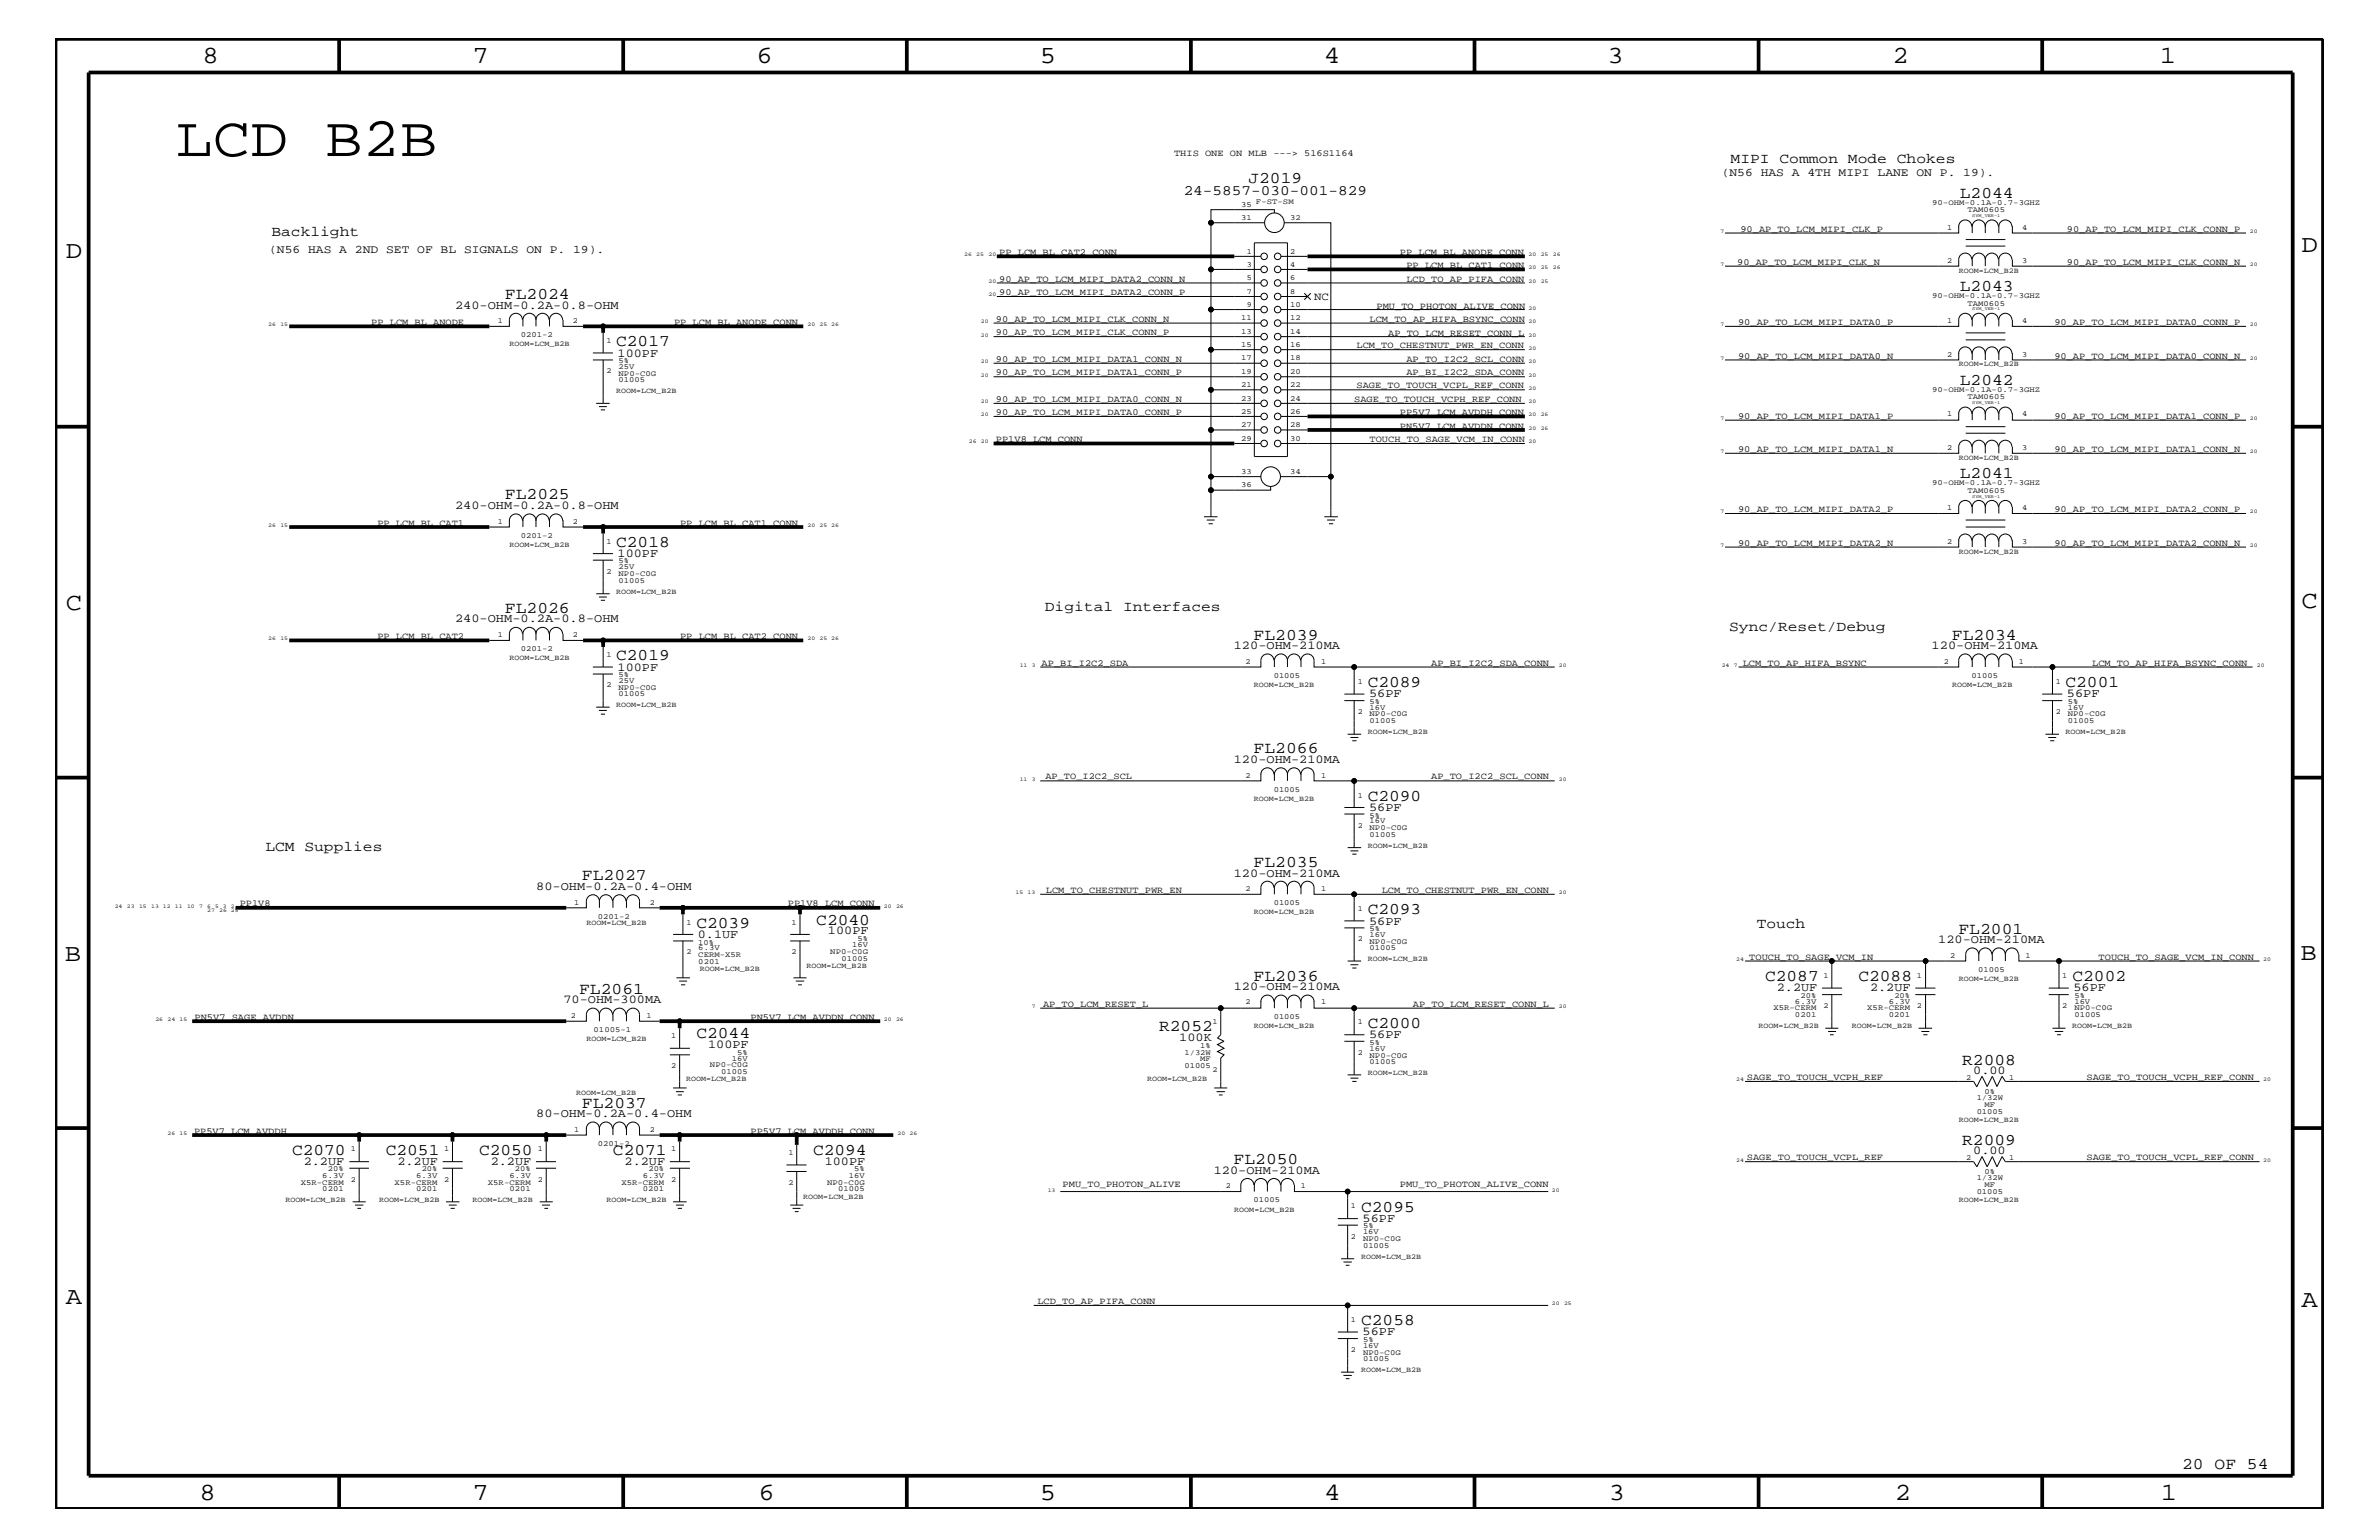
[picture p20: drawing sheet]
<svg xmlns="http://www.w3.org/2000/svg" width="432mm" height="279mm" viewBox="0 0 432 279" stroke-linecap="round" stroke-linejoin="round" font-family="sans-serif">
<defs><g id="words">
<text font-size="10.2" x="31.8" y="28.3">LCD B2B</text>
<g font-size="4.5">
<text x="36.7" y="11.5">8</text>
<text x="85.8" y="11.5">7</text>
<text x="137.3" y="11.5">6</text>
<text x="188.7" y="11.5">5</text>
<text x="240.3" y="11.5">4</text>
<text x="291.8" y="11.5">3</text>
<text x="343.5" y="11.5">2</text>
<text x="392" y="11.5">1</text>
<text x="11.9" y="46.8">D</text>
<text x="417.7" y="45.7">D</text>
<text x="11.9" y="110.6">C</text>
<text x="417.7" y="110.3">C</text>
<text x="11.8" y="174.3">B</text>
<text x="417.6" y="174.2">B</text>
<text x="11.9" y="236.7">A</text>
<text x="417.7" y="237.1">A</text>
<text x="36.2" y="272.1">8</text>
<text x="85.8" y="272.1">7</text>
<text x="137.7" y="272.1">6</text>
<text x="188.7" y="272.1">5</text>
<text x="240.4" y="272.1">4</text>
<text x="292" y="272.1">3</text>
<text x="343.9" y="272.1">2</text>
<text x="392.2" y="272.1">1</text>
</g>
<g font-size="3">
<text x="226.6" y="33.1">J2019</text>
<text x="355.7" y="35.8">L2044</text>
<text x="355.7" y="52.8">L2043</text>
<text x="91.7" y="54.2">FL2024</text>
<text x="111.8" y="62.9">C2017</text>
<text x="355.7" y="69.8">L2042</text>
<text x="355.7" y="86.7">L2041</text>
<text x="91.7" y="90.6">FL2025</text>
<text x="111.8" y="99.3">C2018</text>
<text x="91.7" y="111.2">FL2026</text>
<text x="111.8" y="119.8">C2019</text>
<text x="227.5" y="116.1">FL2039</text>
<text x="354.3" y="116.1">FL2034</text>
<text x="248.2" y="124.7">C2089</text>
<text x="374.9" y="124.7">C2001</text>
<text x="227.5" y="136.7">FL2066</text>
<text x="248.2" y="145.3">C2090</text>
<text x="105.6" y="159.7">FL2027</text>
<text x="227.5" y="157.3">FL2035</text>
<text x="148.2" y="167.8">C2040</text>
<text x="248.2" y="165.9">C2093</text>
<text x="126.4" y="168.3">C2039</text>
<text x="355.5" y="169.4">FL2001</text>
<text x="227.5" y="177.9">FL2036</text>
<text x="320.4" y="178">C2087</text>
<text x="337.3" y="178">C2088</text>
<text x="376.2" y="178">C2002</text>
<text x="105.1" y="180.4">FL2061</text>
<text x="126.4" y="188.3">C2044</text>
<text x="210.4" y="187">R2052</text>
<text x="248.2" y="186.5">C2000</text>
<text x="356.2" y="193.2">R2008</text>
<text x="105.6" y="200.9">FL2037</text>
<text x="53" y="209.6">C2070</text>
<text x="70" y="209.6">C2051</text>
<text x="87" y="209.6">C2050</text>
<text x="111.3" y="209.6">C2071</text>
<text x="147.6" y="209.6">C2094</text>
<text x="356.2" y="207.7">R2009</text>
<text x="223.9" y="211.3">FL2050</text>
<text x="247.1" y="219.8">C2095</text>
<text x="247.1" y="240.5">C2058</text>
<text x="396.1" y="266.5">20 OF 54</text>
</g>
<g font-size="2.6">
<text x="314.1" y="29.5">MIPI Common Mode Chokes</text>
<text x="214.8" y="35.3">24-5857-030-001-829</text>
<text x="49.3" y="42.9">Backlight</text>
<text x="189.7" y="110.8">Digital Interfaces</text>
<text x="313.9" y="114.4">Sync/Reset/Debug</text>
<text x="48.2" y="154.4">LCM Supplies</text>
<text x="318.9" y="168.3">Touch</text>
</g>
<g font-size="2.2">
<text x="82.6" y="56">240-OHM-0.2A-0.8-OHM</text>
<text x="112.1" y="64.7">100PF</text>
<text x="82.6" y="92.3">240-OHM-0.2A-0.8-OHM</text>
<text x="112.1" y="101">100PF</text>
<text x="82.6" y="112.9">240-OHM-0.2A-0.8-OHM</text>
<text x="223.9" y="117.8">120-OHM-210MA</text>
<text x="350.6" y="117.8">120-OHM-210MA</text>
<text x="112.1" y="121.7">100PF</text>
<text x="248.5" y="126.5">56PF</text>
<text x="375.2" y="126.5">56PF</text>
<text x="223.9" y="138.4">120-OHM-210MA</text>
<text x="248.5" y="147.1">56PF</text>
<text x="97.3" y="161.4">80-OHM-0.2A-0.4-OHM</text>
<text x="223.9" y="159">120-OHM-210MA</text>
<text x="248.5" y="167.8">56PF</text>
<text x="126.7" y="170.1">0.1UF</text>
<text x="150.3" y="169.5">100PF</text>
<text x="351.8" y="171.1">120-OHM-210MA</text>
<text x="223.9" y="179.6">120-OHM-210MA</text>
<text x="322.5" y="179.9">2.2UF</text>
<text x="339.4" y="179.9">2.2UF</text>
<text x="376.3" y="179.9">56PF</text>
<text x="102.3" y="182.1">70-OHM-300MA</text>
<text x="128.5" y="190.2">100PF</text>
<text x="214" y="188.8">100K</text>
<text x="248.5" y="188.3">56PF</text>
<text x="358.1" y="194.8">0.00</text>
<text x="97.3" y="202.6">80-OHM-0.2A-0.4-OHM</text>
<text x="358.1" y="209.4">0.00</text>
<text x="55.1" y="211.4">2.2UF</text>
<text x="72.1" y="211.4">2.2UF</text>
<text x="89.1" y="211.4">2.2UF</text>
<text x="113.4" y="211.4">2.2UF</text>
<text x="149.7" y="211.4">100PF</text>
<text x="220.3" y="213">120-OHM-210MA</text>
<text x="247.3" y="221.7">56PF</text>
<text x="247.3" y="242.3">56PF</text>
</g>
<g font-size="2.1">
<text x="312.5" y="31.9">(N56 HAS A 4TH MIPI LANE ON P. 19).</text>
<text x="48.9" y="45.9">(N56 HAS A 2ND SET OF BL SIGNALS ON P. 19).</text>
</g>
<text font-size="2" x="238.5" y="54.4">NC</text>
<g font-size="1.7">
<text x="213.1" y="28.3">THIS ONE ON MLB ---&gt; 516S1164</text>
<text x="181.4" y="46.3">PP_LCM_BL_CAT2_CONN</text>
<text x="254.1" y="46.3">PP_LCM_BL_ANODE_CONN</text>
<text x="315.9" y="42">90_AP_TO_LCM_MIPI_CLK_P</text>
<text x="375.2" y="42">90_AP_TO_LCM_MIPI_CLK_CONN_P</text>
<text x="181.4" y="51.1">90_AP_TO_LCM_MIPI_DATA2_CONN_N</text>
<text x="181.4" y="53.5">90_AP_TO_LCM_MIPI_DATA2_CONN_P</text>
<text x="255.3" y="51.1">LCD_TO_AP_PIFA_CONN</text>
<text x="255.3" y="48.7">PP_LCM_BL_CAT1_CONN</text>
<text x="315.3" y="48">90_AP_TO_LCM_MIPI_CLK_N</text>
<text x="375.2" y="48">90_AP_TO_LCM_MIPI_CLK_CONN_N</text>
<text x="67.4" y="59">PP_LCM_BL_ANODE</text>
<text x="122.3" y="59">PP_LCM_BL_ANODE_CONN</text>
<text x="180.8" y="58.4">90_AP_TO_LCM_MIPI_CLK_CONN_N</text>
<text x="248.6" y="58.4">LCM_TO_AP_HIFA_BSYNC_CONN</text>
<text x="249.9" y="56">PMU_TO_PHOTON_ALIVE_CONN</text>
<text x="315.5" y="59">90_AP_TO_LCM_MIPI_DATA0_P</text>
<text x="372.9" y="59">90_AP_TO_LCM_MIPI_DATA0_CONN_P</text>
<text x="180.8" y="65.6">90_AP_TO_LCM_MIPI_DATA1_CONN_N</text>
<text x="180.8" y="60.8">90_AP_TO_LCM_MIPI_CLK_CONN_P</text>
<text x="246.2" y="63.2">LCM_TO_CHESTNUT_PWR_EN_CONN</text>
<text x="252" y="61">AP_TO_LCM_RESET_CONN_L</text>
<text x="255.3" y="65.6">AP_TO_I2C2_SCL_CONN</text>
<text x="315.5" y="65.1">90_AP_TO_LCM_MIPI_DATA0_N</text>
<text x="372.9" y="65.1">90_AP_TO_LCM_MIPI_DATA0_CONN_N</text>
<text x="180.8" y="68.1">90_AP_TO_LCM_MIPI_DATA1_CONN_P</text>
<text x="246.2" y="70.5">SAGE_TO_TOUCH_VCPL_REF_CONN</text>
<text x="255.3" y="68.1">AP_BI_I2C2_SDA_CONN</text>
<text x="180.8" y="75.4">90_AP_TO_LCM_MIPI_DATA0_CONN_P</text>
<text x="180.8" y="72.9">90_AP_TO_LCM_MIPI_DATA0_CONN_N</text>
<text x="245.8" y="72.9">SAGE_TO_TOUCH_VCPH_REF_CONN</text>
<text x="254.1" y="77.8">PN5V7_LCM_AVDDN_CONN</text>
<text x="254.1" y="75.4">PP5V7_LCM_AVDDH_CONN</text>
<text x="315.5" y="76">90_AP_TO_LCM_MIPI_DATA1_P</text>
<text x="372.9" y="76">90_AP_TO_LCM_MIPI_DATA1_CONN_P</text>
<text x="180.8" y="80.2">PP1V8_LCM_CONN</text>
<text x="248.6" y="80.2">TOUCH_TO_SAGE_VCM_IN_CONN</text>
<text x="315.5" y="82">90_AP_TO_LCM_MIPI_DATA1_N</text>
<text x="372.9" y="82">90_AP_TO_LCM_MIPI_DATA1_CONN_N</text>
<text x="68.5" y="95.4">PP_LCM_BL_CAT1</text>
<text x="123.4" y="95.4">PP_LCM_BL_CAT1_CONN</text>
<text x="315.5" y="92.9">90_AP_TO_LCM_MIPI_DATA2_P</text>
<text x="372.9" y="92.9">90_AP_TO_LCM_MIPI_DATA2_CONN_P</text>
<text x="315.5" y="99">90_AP_TO_LCM_MIPI_DATA2_N</text>
<text x="372.9" y="99">90_AP_TO_LCM_MIPI_DATA2_CONN_N</text>
<text x="68.5" y="115.9">PP_LCM_BL_CAT2</text>
<text x="123.4" y="115.9">PP_LCM_BL_CAT2_CONN</text>
<text x="189.1" y="120.8">AP_BI_I2C2_SDA</text>
<text x="259.8" y="120.8">AP_BI_I2C2_SDA_CONN</text>
<text x="316.3" y="120.8">LCM_TO_AP_HIFA_BSYNC</text>
<text x="379.7" y="120.8">LCM_TO_AP_HIFA_BSYNC_CONN</text>
<text x="189.7" y="141.4">AP_TO_I2C2_SCL</text>
<text x="259.8" y="141.4">AP_TO_I2C2_SCL_CONN</text>
<text x="189.8" y="162">LCM_TO_CHESTNUT_PWR_EN</text>
<text x="250.8" y="162">LCM_TO_CHESTNUT_PWR_EN_CONN</text>
<text x="43.5" y="164.5">PP1V8</text>
<text x="143" y="164.5">PP1V8_LCM_CONN</text>
<text x="317.5" y="174.2">TOUCH_TO_SAGE_VCM_IN</text>
<text x="380.9" y="174.2">TOUCH_TO_SAGE_VCM_IN_CONN</text>
<text x="35.3" y="185">PN5V7_SAGE_AVDDN</text>
<text x="136.2" y="185">PN5V7_LCM_AVDDN_CONN</text>
<text x="189.3" y="182.7">AP_TO_LCM_RESET_L</text>
<text x="256.5" y="182.7">AP_TO_LCM_RESET_CONN_L</text>
<text x="317.1" y="195.9">SAGE_TO_TOUCH_VCPH_REF</text>
<text x="378.7" y="195.9">SAGE_TO_TOUCH_VCPH_REF_CONN</text>
<text x="35.2" y="205.7">PP5V7_LCM_AVDDH</text>
<text x="136.2" y="205.7">PP5V7_LCM_AVDDH_CONN</text>
<text x="192.9" y="215.3">PMU_TO_PHOTON_ALIVE</text>
<text x="254.1" y="215.3">PMU_TO_PHOTON_ALIVE_CONN</text>
<text x="317.1" y="210.5">SAGE_TO_TOUCH_VCPL_REF</text>
<text x="378.7" y="210.5">SAGE_TO_TOUCH_VCPL_REF_CONN</text>
<text x="188.3" y="236.6">LCD_TO_AP_PIFA_CONN</text>
</g>
<g font-size="1.4">
<text x="225.3" y="37.5">35</text>
<text x="225.3" y="40">31</text>
<text x="228" y="36.9">F-ST-SM</text>
<text x="234.2" y="40">32</text>
<text x="350.7" y="37.2">90-OHM-0.1A-0.7-3GHZ</text>
<text x="353.4" y="41.7">1</text>
<text x="357.1" y="38.5">TAM0605</text>
<text x="367" y="41.7">4</text>
<text x="226.3" y="46">1</text>
<text x="234.2" y="46">2</text>
<text x="353.4" y="47.7">2</text>
<text x="367" y="47.7">3</text>
<text x="226.3" y="50.8">5</text>
<text x="226.3" y="53.3">7</text>
<text x="226.3" y="48.5">3</text>
<text x="234.2" y="48.5">4</text>
<text x="234.2" y="50.8">6</text>
<text x="234.2" y="53.3">8</text>
<text x="355.5" y="49.6">ROOM=LCM_B2B</text>
<text x="90.3" y="58.6">1</text>
<text x="104" y="58.6">2</text>
<text x="225.3" y="58.1">11</text>
<text x="226.3" y="55.7">9</text>
<text x="234.2" y="55.7">10</text>
<text x="234.2" y="58.1">12</text>
<text x="350.7" y="54.1">90-OHM-0.1A-0.7-3GHZ</text>
<text x="353.4" y="58.6">1</text>
<text x="357.1" y="55.5">TAM0605</text>
<text x="367" y="58.6">4</text>
<text x="92.5" y="62.9">ROOM=LCM_B2B</text>
<text x="94.5" y="61.2">0201-2</text>
<text x="110.1" y="62.3">1</text>
<text x="112.3" y="65.9">5%</text>
<text x="225.3" y="63">15</text>
<text x="225.3" y="60.6">13</text>
<text x="225.3" y="65.4">17</text>
<text x="234.2" y="63">16</text>
<text x="234.2" y="60.6">14</text>
<text x="234.2" y="65.4">18</text>
<text x="353.4" y="64.7">2</text>
<text x="367" y="64.7">3</text>
<text x="110.1" y="67.7">2</text>
<text x="111.8" y="71.3">ROOM=LCM_B2B</text>
<text x="112.3" y="68.2">NP0-C0G</text>
<text x="112.3" y="69.4">01005</text>
<text x="112.3" y="67">25V</text>
<text x="225.3" y="70.2">21</text>
<text x="225.3" y="67.8">19</text>
<text x="234.2" y="67.8">20</text>
<text x="234.2" y="70.2">22</text>
<text x="350.7" y="71.1">90-OHM-0.1A-0.7-3GHZ</text>
<text x="355.5" y="66.5">ROOM=LCM_B2B</text>
<text x="225.3" y="77.5">27</text>
<text x="225.3" y="75.1">25</text>
<text x="225.3" y="72.7">23</text>
<text x="234.2" y="72.7">24</text>
<text x="234.2" y="77.5">28</text>
<text x="234.2" y="75.1">26</text>
<text x="353.4" y="75.6">1</text>
<text x="357.1" y="72.4">TAM0605</text>
<text x="367" y="75.6">4</text>
<text x="225.3" y="80">29</text>
<text x="234.2" y="80">30</text>
<text x="353.4" y="81.6">2</text>
<text x="355.5" y="83.5">ROOM=LCM_B2B</text>
<text x="367" y="81.6">3</text>
<text x="225.3" y="86">33</text>
<text x="225.3" y="88.4">36</text>
<text x="234.2" y="86">34</text>
<text x="350.7" y="88.1">90-OHM-0.1A-0.7-3GHZ</text>
<text x="357.1" y="89.4">TAM0605</text>
<text x="90.3" y="95">1</text>
<text x="104" y="95">2</text>
<text x="353.4" y="92.6">1</text>
<text x="367" y="92.6">4</text>
<text x="92.5" y="99.3">ROOM=LCM_B2B</text>
<text x="94.5" y="97.6">0201-2</text>
<text x="110.1" y="98.7">1</text>
<text x="353.4" y="98.7">2</text>
<text x="355.5" y="100.4">ROOM=LCM_B2B</text>
<text x="367" y="98.7">3</text>
<text x="110.1" y="104.1">2</text>
<text x="111.8" y="107.7">ROOM=LCM_B2B</text>
<text x="112.3" y="103.3">25V</text>
<text x="112.3" y="104.6">NP0-C0G</text>
<text x="112.3" y="105.8">01005</text>
<text x="112.3" y="102.2">5%</text>
<text x="90.3" y="115.6">1</text>
<text x="92.5" y="119.8">ROOM=LCM_B2B</text>
<text x="94.5" y="118.1">0201-2</text>
<text x="104" y="115.6">2</text>
<text x="110.1" y="119.2">1</text>
<text x="110.1" y="124.7">2</text>
<text x="112.3" y="124">25V</text>
<text x="112.3" y="125.2">NP0-C0G</text>
<text x="112.3" y="122.9">5%</text>
<text x="226.1" y="120.4">2</text>
<text x="227.6" y="124.7">ROOM=LCM_B2B</text>
<text x="231.2" y="123">01005</text>
<text x="239.8" y="120.4">1</text>
<text x="246.5" y="124.1">1</text>
<text x="352.8" y="120.4">2</text>
<text x="354.3" y="124.7">ROOM=LCM_B2B</text>
<text x="357.8" y="123">01005</text>
<text x="366.4" y="120.4">1</text>
<text x="373.1" y="124.1">1</text>
<text x="111.8" y="128.3">ROOM=LCM_B2B</text>
<text x="112.3" y="126.4">01005</text>
<text x="246.5" y="129.6">2</text>
<text x="248.6" y="131.3">01005</text>
<text x="248.6" y="128.8">16V</text>
<text x="248.6" y="127.7">5%</text>
<text x="248.6" y="130">NP0-C0G</text>
<text x="373.1" y="129.6">2</text>
<text x="375.3" y="131.3">01005</text>
<text x="375.3" y="128.8">16V</text>
<text x="375.3" y="127.7">5%</text>
<text x="375.3" y="130">NP0-C0G</text>
<text x="248.2" y="133.2">ROOM=LCM_B2B</text>
<text x="374.9" y="133.2">ROOM=LCM_B2B</text>
<text x="226.1" y="141.1">2</text>
<text x="231.2" y="143.6">01005</text>
<text x="239.8" y="141.1">1</text>
<text x="227.6" y="145.3">ROOM=LCM_B2B</text>
<text x="246.5" y="144.7">1</text>
<text x="248.6" y="149.4">16V</text>
<text x="248.6" y="148.4">5%</text>
<text x="246.5" y="150.1">2</text>
<text x="248.2" y="153.8">ROOM=LCM_B2B</text>
<text x="248.6" y="151.8">01005</text>
<text x="248.6" y="150.7">NP0-C0G</text>
<text x="226.1" y="161.7">2</text>
<text x="239.8" y="161.7">1</text>
<text x="104.2" y="164.1">1</text>
<text x="106.4" y="167.8">ROOM=LCM_B2B</text>
<text x="108.5" y="166.7">0201-2</text>
<text x="117.9" y="164.1">2</text>
<text x="124.6" y="167.8">1</text>
<text x="143.7" y="167.8">1</text>
<text x="227.6" y="165.9">ROOM=LCM_B2B</text>
<text x="231.2" y="164.2">01005</text>
<text x="246.5" y="165.3">1</text>
<text x="124.6" y="173.2">2</text>
<text x="126.7" y="172.4">6.3V</text>
<text x="126.7" y="173.7">CERM-X5R</text>
<text x="126.7" y="171.4">10%</text>
<text x="143.7" y="173.2">2</text>
<text x="150.7" y="173.1">NP0-C0G</text>
<text x="154.7" y="171.8">16V</text>
<text x="155.6" y="170.7">5%</text>
<text x="246.5" y="170.7">2</text>
<text x="248.6" y="172.4">01005</text>
<text x="248.6" y="170">16V</text>
<text x="248.6" y="168.9">5%</text>
<text x="248.6" y="171.2">NP0-C0G</text>
<text x="354" y="173.8">2</text>
<text x="367.6" y="173.8">1</text>
<text x="126.7" y="174.9">0201</text>
<text x="127" y="176.2">ROOM=LCM_B2B</text>
<text x="146.4" y="175.6">ROOM=LCM_B2B</text>
<text x="152.7" y="174.3">01005</text>
<text x="248.2" y="174.4">ROOM=LCM_B2B</text>
<text x="331" y="177.4">1</text>
<text x="347.9" y="177.4">1</text>
<text x="355.5" y="178">ROOM=LCM_B2B</text>
<text x="359" y="176.3">01005</text>
<text x="374.3" y="177.4">1</text>
<text x="103.6" y="184.7">2</text>
<text x="117.3" y="184.7">1</text>
<text x="220" y="185.9">1</text>
<text x="226.1" y="182.2">2</text>
<text x="231.2" y="184.9">01005</text>
<text x="239.8" y="182.2">1</text>
<text x="246.5" y="185.9">1</text>
<text x="321.9" y="183.3">X5R-CERM</text>
<text x="325.8" y="184.6">0201</text>
<text x="325.8" y="182.1">6.3V</text>
<text x="326.8" y="181">20%</text>
<text x="331" y="182.9">2</text>
<text x="338.9" y="183.3">X5R-CERM</text>
<text x="342.8" y="184.6">0201</text>
<text x="342.8" y="182.1">6.3V</text>
<text x="343.8" y="181">20%</text>
<text x="347.9" y="182.9">2</text>
<text x="374.3" y="182.9">2</text>
<text x="376.5" y="183.3">NP0-C0G</text>
<text x="376.5" y="184.6">01005</text>
<text x="376.5" y="181">5%</text>
<text x="376.5" y="182.1">16V</text>
<text x="106.4" y="188.9">ROOM=LCM_B2B</text>
<text x="107.7" y="187.2">01005-1</text>
<text x="121.8" y="188.3">1</text>
<text x="133.8" y="191.4">5%</text>
<text x="215" y="191.4">1/32W</text>
<text x="217.8" y="190.2">1%</text>
<text x="227.6" y="186.5">ROOM=LCM_B2B</text>
<text x="246.5" y="191.4">2</text>
<text x="248.6" y="190.6">16V</text>
<text x="248.6" y="189.5">5%</text>
<text x="248.6" y="191.9">NP0-C0G</text>
<text x="319.2" y="186.5">ROOM=LCM_B2B</text>
<text x="336.1" y="186.5">ROOM=LCM_B2B</text>
<text x="376.1" y="186.5">ROOM=LCM_B2B</text>
<text x="121.8" y="193.7">2</text>
<text x="124.5" y="196.2">ROOM=LCM_B2B</text>
<text x="128.9" y="193.7">NP0-C0G</text>
<text x="130.9" y="194.8">01005</text>
<text x="132.8" y="192.5">16V</text>
<text x="208.2" y="196.2">ROOM=LCM_B2B</text>
<text x="215" y="193.7">01005</text>
<text x="217.8" y="192.6">MF</text>
<text x="220" y="194.4">2</text>
<text x="248.2" y="195">ROOM=LCM_B2B</text>
<text x="248.6" y="193.1">01005</text>
<text x="356.9" y="195.9">2</text>
<text x="364.7" y="195.9">1</text>
<text x="104.6" y="198.7">ROOM=LCM_B2B</text>
<text x="355.5" y="203.5">ROOM=LCM_B2B</text>
<text x="358.8" y="199.6">1/32W</text>
<text x="358.8" y="202">01005</text>
<text x="360.2" y="198.4">0%</text>
<text x="360.2" y="200.9">MF</text>
<text x="63.7" y="208.9">1</text>
<text x="80.6" y="208.9">1</text>
<text x="97.6" y="208.9">1</text>
<text x="104.2" y="205.3">1</text>
<text x="108.5" y="207.9">0201-2</text>
<text x="117.9" y="205.3">2</text>
<text x="121.8" y="208.9">1</text>
<text x="143.1" y="209.6">1</text>
<text x="54.6" y="214.9">X5R-CERM</text>
<text x="58.5" y="213.6">6.3V</text>
<text x="59.5" y="212.5">20%</text>
<text x="63.7" y="214.4">2</text>
<text x="71.6" y="214.9">X5R-CERM</text>
<text x="75.5" y="213.6">6.3V</text>
<text x="76.5" y="212.5">20%</text>
<text x="80.6" y="214.4">2</text>
<text x="88.6" y="214.9">X5R-CERM</text>
<text x="92.5" y="213.6">6.3V</text>
<text x="93.5" y="212.5">20%</text>
<text x="97.6" y="214.4">2</text>
<text x="112.8" y="214.9">X5R-CERM</text>
<text x="116.7" y="213.6">6.3V</text>
<text x="117.7" y="212.5">20%</text>
<text x="121.8" y="214.4">2</text>
<text x="143.1" y="215">2</text>
<text x="150.1" y="214.9">NP0-C0G</text>
<text x="154.1" y="213.6">16V</text>
<text x="155" y="212.5">5%</text>
<text x="222.5" y="215.6">2</text>
<text x="236.1" y="215.6">1</text>
<text x="356.9" y="210.4">2</text>
<text x="358.8" y="214.2">1/32W</text>
<text x="360.2" y="213">0%</text>
<text x="360.2" y="215.3">MF</text>
<text x="364.7" y="210.4">1</text>
<text x="51.8" y="218">ROOM=LCM_B2B</text>
<text x="58.5" y="216.1">0201</text>
<text x="68.8" y="218">ROOM=LCM_B2B</text>
<text x="75.5" y="216.1">0201</text>
<text x="85.8" y="218">ROOM=LCM_B2B</text>
<text x="92.5" y="216.1">0201</text>
<text x="110.1" y="218">ROOM=LCM_B2B</text>
<text x="116.7" y="216.1">0201</text>
<text x="145.8" y="217.5">ROOM=LCM_B2B</text>
<text x="152.1" y="216.1">01005</text>
<text x="224" y="219.8">ROOM=LCM_B2B</text>
<text x="227.5" y="218.1">01005</text>
<text x="245.2" y="219.2">1</text>
<text x="355.5" y="218">ROOM=LCM_B2B</text>
<text x="358.8" y="216.6">01005</text>
<text x="245.2" y="224.7">2</text>
<text x="247.4" y="224">16V</text>
<text x="247.4" y="225.2">NP0-C0G</text>
<text x="247.4" y="226.4">01005</text>
<text x="247.4" y="222.9">5%</text>
<text x="247.1" y="228.4">ROOM=LCM_B2B</text>
<text x="245.2" y="239.9">1</text>
<text x="245.2" y="245.3">2</text>
<text x="247.4" y="244.5">16V</text>
<text x="247.4" y="245.8">NP0-C0G</text>
<text x="247.4" y="243.5">5%</text>
<text x="247.1" y="248.9">ROOM=LCM_B2B</text>
<text x="247.4" y="247">01005</text>
</g>
<g font-size="1">
<text x="175" y="46.5">26</text>
<text x="177.2" y="46.5">25</text>
<text x="179.4" y="46.5">20</text>
<text x="277.5" y="46.5">20</text>
<text x="279.7" y="46.5">25</text>
<text x="281.9" y="46.5">26</text>
<text x="312.3" y="42.3">7</text>
<text x="408.3" y="42.3">20</text>
<text x="179.4" y="51.3">20</text>
<text x="179.4" y="53.8">20</text>
<text x="277.5" y="51.3">20</text>
<text x="277.5" y="48.9">20</text>
<text x="279.7" y="51.3">25</text>
<text x="279.7" y="48.9">25</text>
<text x="281.9" y="48.9">26</text>
<text x="312.3" y="48.3">7</text>
<text x="408.3" y="48.3">20</text>
<text x="48.7" y="59.2">26</text>
<text x="50.9" y="59.2">15</text>
<text x="146.6" y="59.2">20</text>
<text x="148.8" y="59.2">25 26</text>
<text x="178.1" y="58.6">20</text>
<text x="277.5" y="56.2">20</text>
<text x="277.5" y="58.6">20</text>
<text x="312.3" y="59.2">7</text>
<text x="408.3" y="59.2">20</text>
<text x="178.1" y="61.1">20</text>
<text x="178.1" y="65.9">20</text>
<text x="277.5" y="63.4">20</text>
<text x="277.5" y="61.1">20</text>
<text x="277.5" y="65.9">20</text>
<text x="312.3" y="65.3">7</text>
<text x="408.3" y="65.3">20</text>
<text x="178.1" y="68.4">20</text>
<text x="277.5" y="68.4">20</text>
<text x="277.5" y="70.7">20</text>
<text x="178.1" y="75.6">20</text>
<text x="178.1" y="73.2">20</text>
<text x="277.5" y="73.2">20</text>
<text x="277.5" y="75.6">20</text>
<text x="279.7" y="75.6">26</text>
<text x="312.3" y="76.2">7</text>
<text x="408.3" y="76.2">20</text>
<text x="175.9" y="80.5">26</text>
<text x="178.1" y="80.5">20</text>
<text x="277.5" y="78">20</text>
<text x="277.5" y="80.5">20</text>
<text x="279.7" y="78">26</text>
<text x="312.3" y="82.2">7</text>
<text x="408.3" y="82.2">20</text>
<text x="48.7" y="95.6">26</text>
<text x="50.9" y="95.6">15</text>
<text x="146.6" y="95.6">20</text>
<text x="148.8" y="95.6">25 26</text>
<text x="312.3" y="93.2">7</text>
<text x="408.3" y="93.2">20</text>
<text x="312.3" y="99.3">7</text>
<text x="408.3" y="99.3">20</text>
<text x="48.7" y="116.2">26</text>
<text x="50.9" y="116.2">15</text>
<text x="146.6" y="116.2">20</text>
<text x="148.8" y="116.2">25 26</text>
<text x="185.1" y="121">11</text>
<text x="187.3" y="121">3</text>
<text x="283" y="121">20</text>
<text x="312.5" y="121">24</text>
<text x="314.7" y="121">7</text>
<text x="409.6" y="121">20</text>
<text x="185.1" y="141.7">11</text>
<text x="187.3" y="141.7">3</text>
<text x="283" y="141.7">20</text>
<text x="20.8" y="164.7">24</text>
<text x="23" y="164.7">23</text>
<text x="25.2" y="164.7">15</text>
<text x="27.4" y="164.7">13 12</text>
<text x="31.8" y="164.7">11</text>
<text x="34" y="164.7">10</text>
<text x="36.2" y="164.7">7</text>
<text x="37.6" y="164.7">6</text>
<text x="37.6" y="165.6">27</text>
<text x="39" y="164.7">5</text>
<text x="39.8" y="165.6">26 25</text>
<text x="40.5" y="164.7">3</text>
<text x="41.9" y="164.7">2</text>
<text x="160.4" y="164.7">20</text>
<text x="162.6" y="164.7">26</text>
<text x="184.3" y="162.2">15</text>
<text x="186.5" y="162.2">13</text>
<text x="283" y="162.2">20</text>
<text x="315.1" y="174.4">24</text>
<text x="410.8" y="174.4">20</text>
<text x="28.2" y="185.3">26</text>
<text x="30.4" y="185.3">24</text>
<text x="32.6" y="185.3">15</text>
<text x="160.4" y="185.3">20</text>
<text x="162.6" y="185.3">26</text>
<text x="187.3" y="182.9">7</text>
<text x="283" y="182.9">20</text>
<text x="315.1" y="196.2">24</text>
<text x="410.8" y="196.2">20</text>
<text x="30.4" y="205.9">26</text>
<text x="32.6" y="205.9">15</text>
<text x="162.9" y="205.9">20</text>
<text x="165.1" y="205.9">26</text>
<text x="315.1" y="210.8">24</text>
<text x="410.8" y="210.8">20</text>
<text x="190.2" y="216.2">13</text>
<text x="281.7" y="216.2">20</text>
<text x="281.7" y="236.8">20</text>
<text x="283.9" y="236.8">25</text>
</g>
<g font-size=".8">
<text x="358" y="39.3">SYM_VER-1</text>
<text x="358" y="56.3">SYM_VER-1</text>
<text x="358" y="73.3">SYM_VER-1</text>
<text x="358" y="90.3">SYM_VER-1</text>
</g>
</g></defs>
<g fill="none" stroke="#000" stroke-width=".18">
<path d="M231.3 38.6v-.6h-11.5v2.4M94.8 58a1.19 1.19 0 0 0-1.2-1.2 1.19 1.19 0 0 0-1.1 1.2v1.2h-3.7M97.3 58a1.19 1.19 0 0 0-1.2-1.2 1.19 1.19 0 0 0-1.2 1.2v1.2M97.3 58a1.19 1.19 0 0 1 1.2-1.2 1.19 1.19 0 0 1 1.2 1.2M97.3 58v1.2M102.1 58a1.19 1.19 0 0 0-1.2-1.2 1.19 1.19 0 0 0-1.2 1.2v1.2M102.2 58v1.2h3.6M180.3 58.6h48.6M180.9 53.8h48M180.9 51.3h48M224 46.5h4.9M227.7 44.1h6v38.7h-6z"/>
<path d="M228.9 56.2h-9.1v7.2M228.9 48.9h-9.1v7.3M229.4 40.4h-9.6v8.5M232.5 56.2h44.3M232.5 58.6h44.3M232.5 46.5h4.8M232.5 48.9h4.8M232.5 53.8h4.8M232.5 51.3h44.3M233.1 40.4h8.5v46.1M236.7 53.2l1.2 1.2M237.9 53.2l-1.2 1.2"/>
<path d="M355.5 41v1.3h-42.4M355.5 41.1a1.19 1.19 0 0 1 1.2-1.2 1.19 1.19 0 0 1 1.2 1.2M356.8 43.5h7.2M356.8 44.6h7.2M357.9 47.1a1.19 1.19 0 0 0-1.2-1.2 1.19 1.19 0 0 0-1.2 1.2v1.2h-42.4M357.9 58a1.19 1.19 0 0 0-1.2-1.2 1.19 1.19 0 0 0-1.2 1.2v1.2h-42.4M358 41.1a1.19 1.19 0 0 1 1.2-1.2 1.19 1.19 0 0 1 1.1 1.2 1.19 1.19 0 0 1 1.2-1.2 1.19 1.19 0 0 1 1.2 1.2M358 41v1.3M360.3 47.1a1.19 1.19 0 0 0-1.1-1.2 1.19 1.19 0 0 0-1.2 1.2v1.2M360.3 47.1a1.19 1.19 0 0 1 1.2-1.2 1.19 1.19 0 0 1 1.2 1.2M360.3 58a1.19 1.19 0 0 1 1.2-1.2 1.19 1.19 0 0 1 1.2 1.2M360.3 58a1.19 1.19 0 0 0-1.1-1.2 1.19 1.19 0 0 0-1.2 1.2v1.2"/>
<path d="M360.3 41v1.3M360.3 47.1v1.2M360.3 58v1.2M362.8 41.1a1.19 1.19 0 0 1 1.2-1.2 1.19 1.19 0 0 1 1.2 1.2M362.8 41v1.3M365.2 47.1a1.19 1.19 0 0 0-1.2-1.2 1.19 1.19 0 0 0-1.2 1.2v1.2M365.2 58a1.19 1.19 0 0 0-1.2-1.2 1.19 1.19 0 0 0-1.2 1.2v1.2M365.3 47.1v1.2h42.4M365.3 41v1.3h42.4M365.3 58v1.2h42.4M107.6 65.3h3.7M107.6 64h3.7"/>
<path d="M108.2 73.2h2.5M108.7 73.8h1.5M109.1 74.4h.7M109.5 60.4v3.6M109.5 65.3v7.9M180.3 73.2h48.6M180.3 68.4h48.6M180.3 75.6h48.6M180.3 65.9h48.6M180.3 61.1h48.6M228.9 78h-9.1v8.5M228.9 70.7h-9.1v7.3"/>
<path d="M228.9 63.4h-9.1v7.3M232.5 73.2h44.3M232.5 68.4h44.3M232.5 70.7h44.3M232.5 75.6h4.8M232.5 78h4.8M232.5 65.9h44.3M232.5 61.1h44.3M232.5 63.4h44.3M355.5 64v1.3h-42.4M355.5 64.1a1.19 1.19 0 0 1 1.2-1.2 1.19 1.19 0 0 1 1.2 1.2M355.5 75v1.2h-42.4"/>
<path d="M355.5 75a1.19 1.19 0 0 1 1.2-1.1 1.19 1.19 0 0 1 1.2 1.1M356.8 60.4h7.2M356.8 61.7h7.2M356.8 77.4h7.2M356.8 78.6h7.2M358 64.1a1.19 1.19 0 0 1 1.2-1.2 1.19 1.19 0 0 1 1.1 1.2 1.19 1.19 0 0 1 1.2-1.2 1.19 1.19 0 0 1 1.2 1.2M358 75a1.19 1.19 0 0 1 1.2-1.1 1.19 1.19 0 0 1 1.1 1.1 1.19 1.19 0 0 1 1.2-1.1 1.19 1.19 0 0 1 1.2 1.1M358 64v1.3M358 75v1.2M360.3 64v1.3M360.3 75v1.2M362.8 64.1a1.19 1.19 0 0 1 1.2-1.2 1.19 1.19 0 0 1 1.2 1.2"/>
<path d="M362.8 75a1.19 1.19 0 0 1 1.2-1.1 1.19 1.19 0 0 1 1.2 1.1M362.8 64v1.3M362.8 75v1.2M365.3 64v1.3h42.4M365.3 75v1.2h42.4M92.5 94.3v1.3h-3.7M92.5 94.4a1.19 1.19 0 0 1 1.1-1.2 1.19 1.19 0 0 1 1.2 1.2M94.9 94.4a1.19 1.19 0 0 1 1.2-1.2 1.19 1.19 0 0 1 1.2 1.2 1.19 1.19 0 0 1 1.2-1.2 1.19 1.19 0 0 1 1.2 1.2M94.9 94.3v1.3M97.3 94.3v1.3M99.7 94.4a1.19 1.19 0 0 1 1.2-1.2 1.19 1.19 0 0 1 1.2 1.2M99.7 94.3v1.3"/>
<path d="M102.2 94.3v1.3h3.6M109.5 96.8v3.6M218.5 93.8h2.5M219 94.3h1.5M219.4 95h.7M224 80.5h4.9M228.9 86.5h-9.1v2.4M230.6 88.3v.6h-10.8v4.9M232.5 86.5h9.1v7.3M232.5 80.5h44.3M240.4 93.8h2.4M240.9 94.3h1.4"/>
<path d="M241.2 95h.8M355.5 98v1.3h-42.4M355.5 98.1a1.19 1.19 0 0 1 1.2-1.2 1.19 1.19 0 0 1 1.2 1.2M356.8 94.3h7.2M356.8 95.6h7.2M357.9 81.1a1.19 1.19 0 0 0-1.2-1.2 1.19 1.19 0 0 0-1.2 1.2v1.1h-42.4M357.9 92a1.19 1.19 0 0 0-1.2-1.2 1.19 1.19 0 0 0-1.2 1.2v1.2h-42.4M358 98.1a1.19 1.19 0 0 1 1.2-1.2 1.19 1.19 0 0 1 1.1 1.2 1.19 1.19 0 0 1 1.2-1.2 1.19 1.19 0 0 1 1.2 1.2M358 98v1.3M360.3 81.1a1.19 1.19 0 0 0-1.1-1.2 1.19 1.19 0 0 0-1.2 1.2v1.1M360.3 81.1a1.19 1.19 0 0 1 1.2-1.2 1.19 1.19 0 0 1 1.2 1.2M360.3 92a1.19 1.19 0 0 1 1.2-1.2 1.19 1.19 0 0 1 1.2 1.2"/>
<path d="M360.3 92a1.19 1.19 0 0 0-1.1-1.2 1.19 1.19 0 0 0-1.2 1.2v1.2M360.3 81.1v1.1M360.3 92v1.2M360.3 98v1.3M362.8 98.1a1.19 1.19 0 0 1 1.2-1.2 1.19 1.19 0 0 1 1.2 1.2M362.8 98v1.3M365.2 81.1a1.19 1.19 0 0 0-1.2-1.2 1.19 1.19 0 0 0-1.2 1.2v1.1M365.2 92a1.19 1.19 0 0 0-1.2-1.2 1.19 1.19 0 0 0-1.2 1.2v1.2M365.3 81.1v1.1h42.4M365.3 98v1.3h42.4M365.3 92v1.2h42.4M94.8 115a1.19 1.19 0 0 0-1.2-1.2 1.19 1.19 0 0 0-1.1 1.2v1.2h-3.7"/>
<path d="M97.3 115a1.19 1.19 0 0 0-1.2-1.2 1.19 1.19 0 0 0-1.2 1.2v1.2M97.3 115a1.19 1.19 0 0 1 1.2-1.2 1.19 1.19 0 0 1 1.2 1.2M97.3 115v1.2M102.1 115a1.19 1.19 0 0 0-1.2-1.2 1.19 1.19 0 0 0-1.2 1.2v1.2M102.2 115v1.2h3.6M107.6 101.6h3.7M107.6 100.4h3.7M108.2 107.7h2.5M108.7 108.3h1.5M109.1 108.9h.7M109.5 101.6v6.1M109.5 117.4v3.6"/>
<path d="M231.2 119.8a1.19 1.19 0 0 0-1.2-1.2 1.19 1.19 0 0 0-1.1 1.2v1.2h-40.1M233.7 119.8a1.19 1.19 0 0 1 1.2-1.2 1.19 1.19 0 0 1 1.2 1.2M233.7 119.8a1.19 1.19 0 0 0-1.2-1.2 1.19 1.19 0 0 0-1.2 1.2v1.2M233.7 119.8v1.2M357.9 119.8a1.19 1.19 0 0 0-1.2-1.2 1.19 1.19 0 0 0-1.2 1.2v1.2h-39.9M360.3 119.8a1.19 1.19 0 0 1 1.2-1.2 1.19 1.19 0 0 1 1.2 1.2M360.3 119.8a1.19 1.19 0 0 0-1.1-1.2 1.19 1.19 0 0 0-1.2 1.2v1.2M360.3 119.8v1.2M365.2 119.8a1.19 1.19 0 0 0-1.2-1.2 1.19 1.19 0 0 0-1.2 1.2v1.2M365.3 119.8v1.2h7.2v4.9M107.6 122.3h3.7M107.6 121h3.7"/>
<path d="M108.2 128.3h2.5M108.7 128.9h1.5M109.1 129.6h.7M109.5 122.3v6M236.1 121v-1.2a1.19 1.19 0 0 1 1.2-1.2 1.19 1.19 0 0 1 1.2 1.2v1.2h7.3v4.9M244 127.1h3.7M244 125.9h3.7M244.6 133.2h2.5M245.1 133.8h1.4M245.4 134.4h.8M245.8 127.1v6.1M245.8 121h36.4"/>
<path d="M370.7 127.1h3.6M370.7 125.9h3.6M371.3 133.2h2.4M371.8 133.8h1.4M372.1 134.4h.8M372.5 127.1v6.1M372.5 121h36.4M228.9 140.5a1.19 1.19 0 0 1 1.1-1.2 1.19 1.19 0 0 1 1.2 1.2M228.9 140.4v1.3h-40.1M231.3 140.5a1.19 1.19 0 0 1 1.2-1.2 1.19 1.19 0 0 1 1.2 1.2 1.19 1.19 0 0 1 1.2-1.2 1.19 1.19 0 0 1 1.2 1.2M231.3 140.4v1.3M233.7 140.4v1.3"/>
<path d="M236.1 140.5a1.19 1.19 0 0 1 1.2-1.2 1.19 1.19 0 0 1 1.2 1.2M236.1 140.4v1.3M238.5 140.4v1.3h7.3v4.8M244 147.7h3.7M244 146.5h3.7M244.6 153.8h2.5M245.1 154.4h1.4M245.4 155h.8M245.8 147.7v6.1M245.8 141.7h36.4M108.8 163.5a1.19 1.19 0 0 0-1.2-1.2 1.19 1.19 0 0 0-1.2 1.2v1.2h-3.6M108.8 163.5a1.19 1.19 0 0 1 1.2-1.2 1.19 1.19 0 0 1 1.2 1.2"/>
<path d="M108.8 163.5v1.2M113.6 163.5a1.19 1.19 0 0 0-1.2-1.2 1.19 1.19 0 0 0-1.1 1.2v1.2M113.7 164.7v-1.2a1.19 1.19 0 0 1 1.2-1.2 1.19 1.19 0 0 1 1.2 1.2v1.2h3.6M122.2 170.7h3.6M122.2 169.5h3.6M122.8 177.4h2.4M123.3 178h1.4M123.6 178.7h.8M124 165.9v3.6M124 170.7v6.7M143.4 170.7h3.6M143.4 169.5h3.6"/>
<path d="M144 177.4h2.4M144.4 178h1.6M144.9 178.7h.6M145.2 165.9v3.6M145.2 170.7v6.7M231.2 161.1a1.19 1.19 0 0 0-1.2-1.2 1.19 1.19 0 0 0-1.1 1.2v1.1h-40.1M233.7 161.1a1.19 1.19 0 0 1 1.2-1.2 1.19 1.19 0 0 1 1.2 1.2M233.7 161.1a1.19 1.19 0 0 0-1.2-1.2 1.19 1.19 0 0 0-1.2 1.2v1.1M233.7 161.1v1.1M236.1 162.2v-1.1a1.19 1.19 0 0 1 1.2-1.2 1.19 1.19 0 0 1 1.2 1.2v1.1h7.3v4.9M244 168.3h3.7M244 167.1h3.7"/>
<path d="M244.6 174.4h2.5M245.1 175h1.4M245.4 175.6h.8M245.8 168.3v6.1M245.8 162.2h36.4M330.7 179.3h3.6M332.5 174.4v4.9M347.6 179.3h3.7M349.5 174.4v4.9M359.2 173.2a1.19 1.19 0 0 1 1.1-1.2 1.19 1.19 0 0 1 1.2 1.2M359.2 173.2a1.19 1.19 0 0 0-1.2-1.2 1.19 1.19 0 0 0-1.2 1.2v1.2h-40.1M359.2 173.2v1.2"/>
<path d="M364 173.2a1.19 1.19 0 0 0-1.2-1.2 1.19 1.19 0 0 0-1.2 1.2v1.2M364 173.2a1.19 1.19 0 0 1 1.2-1.2 1.19 1.19 0 0 1 1.2 1.2M364 173.2v1.2M366.4 173.2v1.2h7.3v4.9M371.9 179.3h3.6M373.7 174.4h36.4M108.8 184.1a1.19 1.19 0 0 1 1.2-1.2 1.19 1.19 0 0 1 1.2 1.2M108.8 184.1a1.19 1.19 0 0 0-1.2-1.2 1.19 1.19 0 0 0-1.2 1.2v1.2h-3.6M108.8 184.1v1.2M113.6 184.1a1.19 1.19 0 0 0-1.2-1.2 1.19 1.19 0 0 0-1.1 1.2v1.2M113.7 185.3v-1.2a1.19 1.19 0 0 1 1.2-1.2 1.19 1.19 0 0 1 1.2 1.2v1.2h3.6M121.6 191.4h3.6"/>
<path d="M121.6 190.2h3.6M122.2 197.4h2.4M122.7 198.1h1.4M123 198.7h.8M123.4 186.5v3.7M123.4 191.4v6M220.4 197.4h2.4M220.8 198.1h1.5M221.2 198.7h.7M221.6 182.9v4.8l-.6 .6 1.2 .6-1.2 .6 1.2 .7-1.2 .6 1.2 .6-.6 .6v5.4M228.9 181.7a1.19 1.19 0 0 1 1.1-1.2 1.19 1.19 0 0 1 1.2 1.2M228.9 181.6v1.3h-40.1"/>
<path d="M231.3 181.7a1.19 1.19 0 0 1 1.2-1.2 1.19 1.19 0 0 1 1.2 1.2 1.19 1.19 0 0 1 1.2-1.2 1.19 1.19 0 0 1 1.2 1.2M231.3 181.6v1.3M233.7 181.6v1.3M236.1 181.7a1.19 1.19 0 0 1 1.2-1.2 1.19 1.19 0 0 1 1.2 1.2M236.1 181.6v1.3M238.5 181.6v1.3h7.3v4.8M244 188.9h3.7M244 187.7h3.7M244.6 195h2.5M245.1 195.6h1.4M245.4 196.2h.8M245.8 188.9v6.1"/>
<path d="M245.8 182.9h36.4M316.7 196.2h41.5l.6 1M330.7 180.5h3.6M331.3 186.5h2.4M331.8 187.1h1.4M332.1 187.7h.7M332.5 180.5v6M347.6 180.5h3.7M348.2 186.5h2.5M348.7 187.1h1.5M349.1 187.7h.7M349.5 180.5v6"/>
<path d="M371.9 180.5h3.6M372.5 186.5h2.4M373 187.1h1.5M373.4 187.7h.7M373.7 180.5v6M410.1 196.2h-46.1l-.6-.9-.9 1.8-.9-1.8-.9 1.8-1-1.8-.9 1.8M63.4 211.9h3.6M63.4 210.8h3.6M64 218h2.4M64.4 218.6h1.6M64.9 219.2h.6M65.2 207.1v3.7"/>
<path d="M65.2 211.9v6.1M80.3 211.9h3.7M80.3 210.8h3.7M80.9 218h2.5M81.4 218.6h1.5M81.8 219.2h.8M82.1 207.1v3.7M82.1 211.9v6.1M97.3 211.9h3.6M97.3 210.8h3.6M98 218h2.3M98.4 218.6h1.4"/>
<path d="M98.8 219.2h.7M99.1 207.1v3.7M99.1 211.9v6.1M106.4 204.7v1.2h-3.6M106.4 204.8a1.19 1.19 0 0 1 1.2-1.2 1.19 1.19 0 0 1 1.2 1.2 1.19 1.19 0 0 1 1.2-1.2 1.19 1.19 0 0 1 1.2 1.2M108.8 204.7v1.2M111.3 204.8a1.19 1.19 0 0 1 1.1-1.2 1.19 1.19 0 0 1 1.2 1.2M111.3 204.7v1.2M113.7 204.8a1.19 1.19 0 0 1 1.2-1.2 1.19 1.19 0 0 1 1.2 1.2M113.7 204.7v1.2M116.1 204.7v1.2h3.6M121.6 211.9h3.6"/>
<path d="M121.6 210.8h3.6M122.2 218h2.4M122.7 218.6h1.4M123 219.2h.8M123.4 207.1v3.7M123.4 211.9v6.1M142.7 212.5h3.7M142.7 211.4h3.7M143.4 218.6h2.4M143.8 219.2h1.5M144.3 219.8h.6M144.6 207.7v3.7"/>
<path d="M144.6 212.5v6.1M227.6 215a1.19 1.19 0 0 0-1.2-1.2 1.19 1.19 0 0 0-1.2 1.2v1.2h-32.8M230 215a1.19 1.19 0 0 1 1.2-1.2 1.19 1.19 0 0 1 1.2 1.2M230 215a1.19 1.19 0 0 0-1.1-1.2 1.19 1.19 0 0 0-1.2 1.2v1.2M230 215v1.2M234.9 215a1.19 1.19 0 0 0-1.2-1.2 1.19 1.19 0 0 0-1.2 1.2v1.2M235 215v1.2h46M244.6 216.2v4.9M316.7 210.8h41.5l.6 .9 .9-1.9 1 1.9 .9-1.9 .9 1.9 .9-1.9 .6 1h46.1M187.6 236.8h93.4M242.8 222.3h3.7M242.8 221.1h3.7"/>
<path d="M243.4 228.4h2.4M243.8 229h1.6M244.3 229.6h.6M244.6 222.3v6.1M244.6 236.8v4.9M242.8 242.9h3.7M242.8 241.7h3.7M243.4 248.9h2.4M243.8 249.5h1.6M244.3 250.1h.6M244.6 242.9v6"/>
<circle cx="109.5" cy="59.2" r=".42"/>
<circle cx="219.8" cy="56.2" r=".42"/>
<circle cx="219.8" cy="40.4" r=".42"/>
<circle cx="219.8" cy="48.9" r=".42"/>
<circle cx="229.4" cy="48.9" r=".59"/>
<circle cx="229.4" cy="51.3" r=".59"/>
<circle cx="229.4" cy="58.6" r=".59"/>
<circle cx="229.4" cy="53.8" r=".59"/>
<circle cx="229.4" cy="46.5" r=".59"/>
<circle cx="229.4" cy="56.2" r=".59"/>
<circle cx="231.3" cy="40.4" r="1.78"/>
<circle cx="231.9" cy="48.9" r=".59"/>
<circle cx="231.9" cy="51.3" r=".59"/>
<circle cx="231.9" cy="58.6" r=".59"/>
<circle cx="231.9" cy="46.5" r=".59"/>
<circle cx="231.9" cy="53.8" r=".59"/>
<circle cx="231.9" cy="56.2" r=".59"/>
<circle cx="219.8" cy="78" r=".42"/>
<circle cx="219.8" cy="70.7" r=".42"/>
<circle cx="219.8" cy="63.4" r=".42"/>
<circle cx="229.4" cy="61.1" r=".59"/>
<circle cx="229.4" cy="75.6" r=".59"/>
<circle cx="229.4" cy="68.4" r=".59"/>
<circle cx="229.4" cy="78" r=".59"/>
<circle cx="229.4" cy="73.2" r=".59"/>
<circle cx="229.4" cy="70.7" r=".59"/>
<circle cx="229.4" cy="63.4" r=".59"/>
<circle cx="229.4" cy="65.9" r=".59"/>
<circle cx="231.9" cy="75.6" r=".59"/>
<circle cx="231.9" cy="68.4" r=".59"/>
<circle cx="231.9" cy="61.1" r=".59"/>
<circle cx="231.9" cy="78" r=".59"/>
<circle cx="231.9" cy="70.7" r=".59"/>
<circle cx="231.9" cy="63.4" r=".59"/>
<circle cx="231.9" cy="73.2" r=".59"/>
<circle cx="231.9" cy="65.9" r=".59"/>
<circle cx="109.5" cy="95.6" r=".42"/>
<circle cx="219.8" cy="86.5" r=".42"/>
<circle cx="219.8" cy="88.9" r=".42"/>
<circle cx="229.4" cy="80.5" r=".59"/>
<circle cx="230.6" cy="86.5" r="1.78"/>
<circle cx="231.9" cy="80.5" r=".59"/>
<circle cx="241.6" cy="86.5" r=".42"/>
<circle cx="109.5" cy="116.2" r=".42"/>
<circle cx="245.8" cy="121" r=".42"/>
<circle cx="372.5" cy="121" r=".42"/>
<circle cx="245.8" cy="141.7" r=".42"/>
<circle cx="124" cy="164.7" r=".42"/>
<circle cx="145.2" cy="164.7" r=".42"/>
<circle cx="245.8" cy="162.2" r=".42"/>
<circle cx="332.5" cy="174.4" r=".42"/>
<circle cx="349.5" cy="174.4" r=".42"/>
<circle cx="373.7" cy="174.4" r=".42"/>
<circle cx="123.4" cy="185.3" r=".42"/>
<circle cx="221.6" cy="182.9" r=".42"/>
<circle cx="245.8" cy="182.9" r=".42"/>
<circle cx="65.2" cy="205.9" r=".42"/>
<circle cx="82.1" cy="205.9" r=".42"/>
<circle cx="99.1" cy="205.9" r=".42"/>
<circle cx="123.4" cy="205.9" r=".42"/>
<circle cx="144.6" cy="205.9" r=".42"/>
<circle cx="244.6" cy="216.2" r=".42"/>
<circle cx="244.6" cy="236.8" r=".42"/>
</g>
<g fill="none" stroke="#000" stroke-width=".68" stroke-linecap="butt">
<path d="M10.1 7.1h411.5v266.7h-411.5zM16.1 13.2h400v254.5h-400zM61.6 7.1v6.1M113.1 7.1v6.1M164.6 7.1v6.1M216.2 7.1v6.1M267.6 7.1v6.1M319.2 7.1v6.1M370.7 7.1v6.1M52.5 59.2h36.3M105.8 59.2h3.7v1.2M109.5 59.2h36.3"/>
<path d="M180.9 46.5h43.1M237.3 46.5h39.5M237.3 48.9h39.5M10.1 77.4h6M237.3 75.6h39.5M237.3 78h39.5M416.1 77.4h5.5M52.5 95.6h36.3M105.8 95.6h3.7v1.2M109.5 95.6h36.3M180.3 80.5h43.7M52.5 116.2h36.3"/>
<path d="M105.8 116.2h3.7v1.2M109.5 116.2h36.3M10.1 141.1h6M416.1 141.1h5.5M42.8 164.7h60M119.7 164.7h40.1M124 164.7v1.2M145.2 164.7v1.2M34.9 185.3h67.9M119.7 185.3h40.1M123.4 185.3v1.2M10.1 204.7h6"/>
<path d="M34.9 205.9h30.3v1.2M65.2 205.9h16.9v1.2M82.1 205.9h17v1.2M99.1 205.9h3.7M119.7 205.9h42.4M123.4 205.9v1.2M144.6 205.9v1.8M416.1 204.7h5.5M61.6 267.7v6.1M113.1 267.7v6.1M164.6 267.7v6.1M216.2 268v5.8"/>
<path d="M267.6 267.7v6.1M319.2 267.7v6.1M370.7 267.7v6.1"/>
</g>
<g fill="#000">
<circle cx="109.5" cy="59.2" r=".42"/>
<circle cx="219.8" cy="56.2" r=".42"/>
<circle cx="219.8" cy="40.4" r=".42"/>
<circle cx="219.8" cy="48.9" r=".42"/>
<circle cx="219.8" cy="78" r=".42"/>
<circle cx="219.8" cy="70.7" r=".42"/>
<circle cx="219.8" cy="63.4" r=".42"/>
<circle cx="109.5" cy="95.6" r=".42"/>
<circle cx="219.8" cy="86.5" r=".42"/>
<circle cx="219.8" cy="88.9" r=".42"/>
<circle cx="241.6" cy="86.5" r=".42"/>
<circle cx="109.5" cy="116.2" r=".42"/>
<circle cx="245.8" cy="121" r=".42"/>
<circle cx="372.5" cy="121" r=".42"/>
<circle cx="245.8" cy="141.7" r=".42"/>
<circle cx="124" cy="164.7" r=".42"/>
<circle cx="145.2" cy="164.7" r=".42"/>
<circle cx="245.8" cy="162.2" r=".42"/>
<circle cx="332.5" cy="174.4" r=".42"/>
<circle cx="349.5" cy="174.4" r=".42"/>
<circle cx="373.7" cy="174.4" r=".42"/>
<circle cx="123.4" cy="185.3" r=".42"/>
<circle cx="221.6" cy="182.9" r=".42"/>
<circle cx="245.8" cy="182.9" r=".42"/>
<circle cx="65.2" cy="205.9" r=".42"/>
<circle cx="82.1" cy="205.9" r=".42"/>
<circle cx="99.1" cy="205.9" r=".42"/>
<circle cx="123.4" cy="205.9" r=".42"/>
<circle cx="144.6" cy="205.9" r=".42"/>
<circle cx="244.6" cy="216.2" r=".42"/>
<circle cx="244.6" cy="236.8" r=".42"/>
</g>
<use href="#words"/>
</svg>
